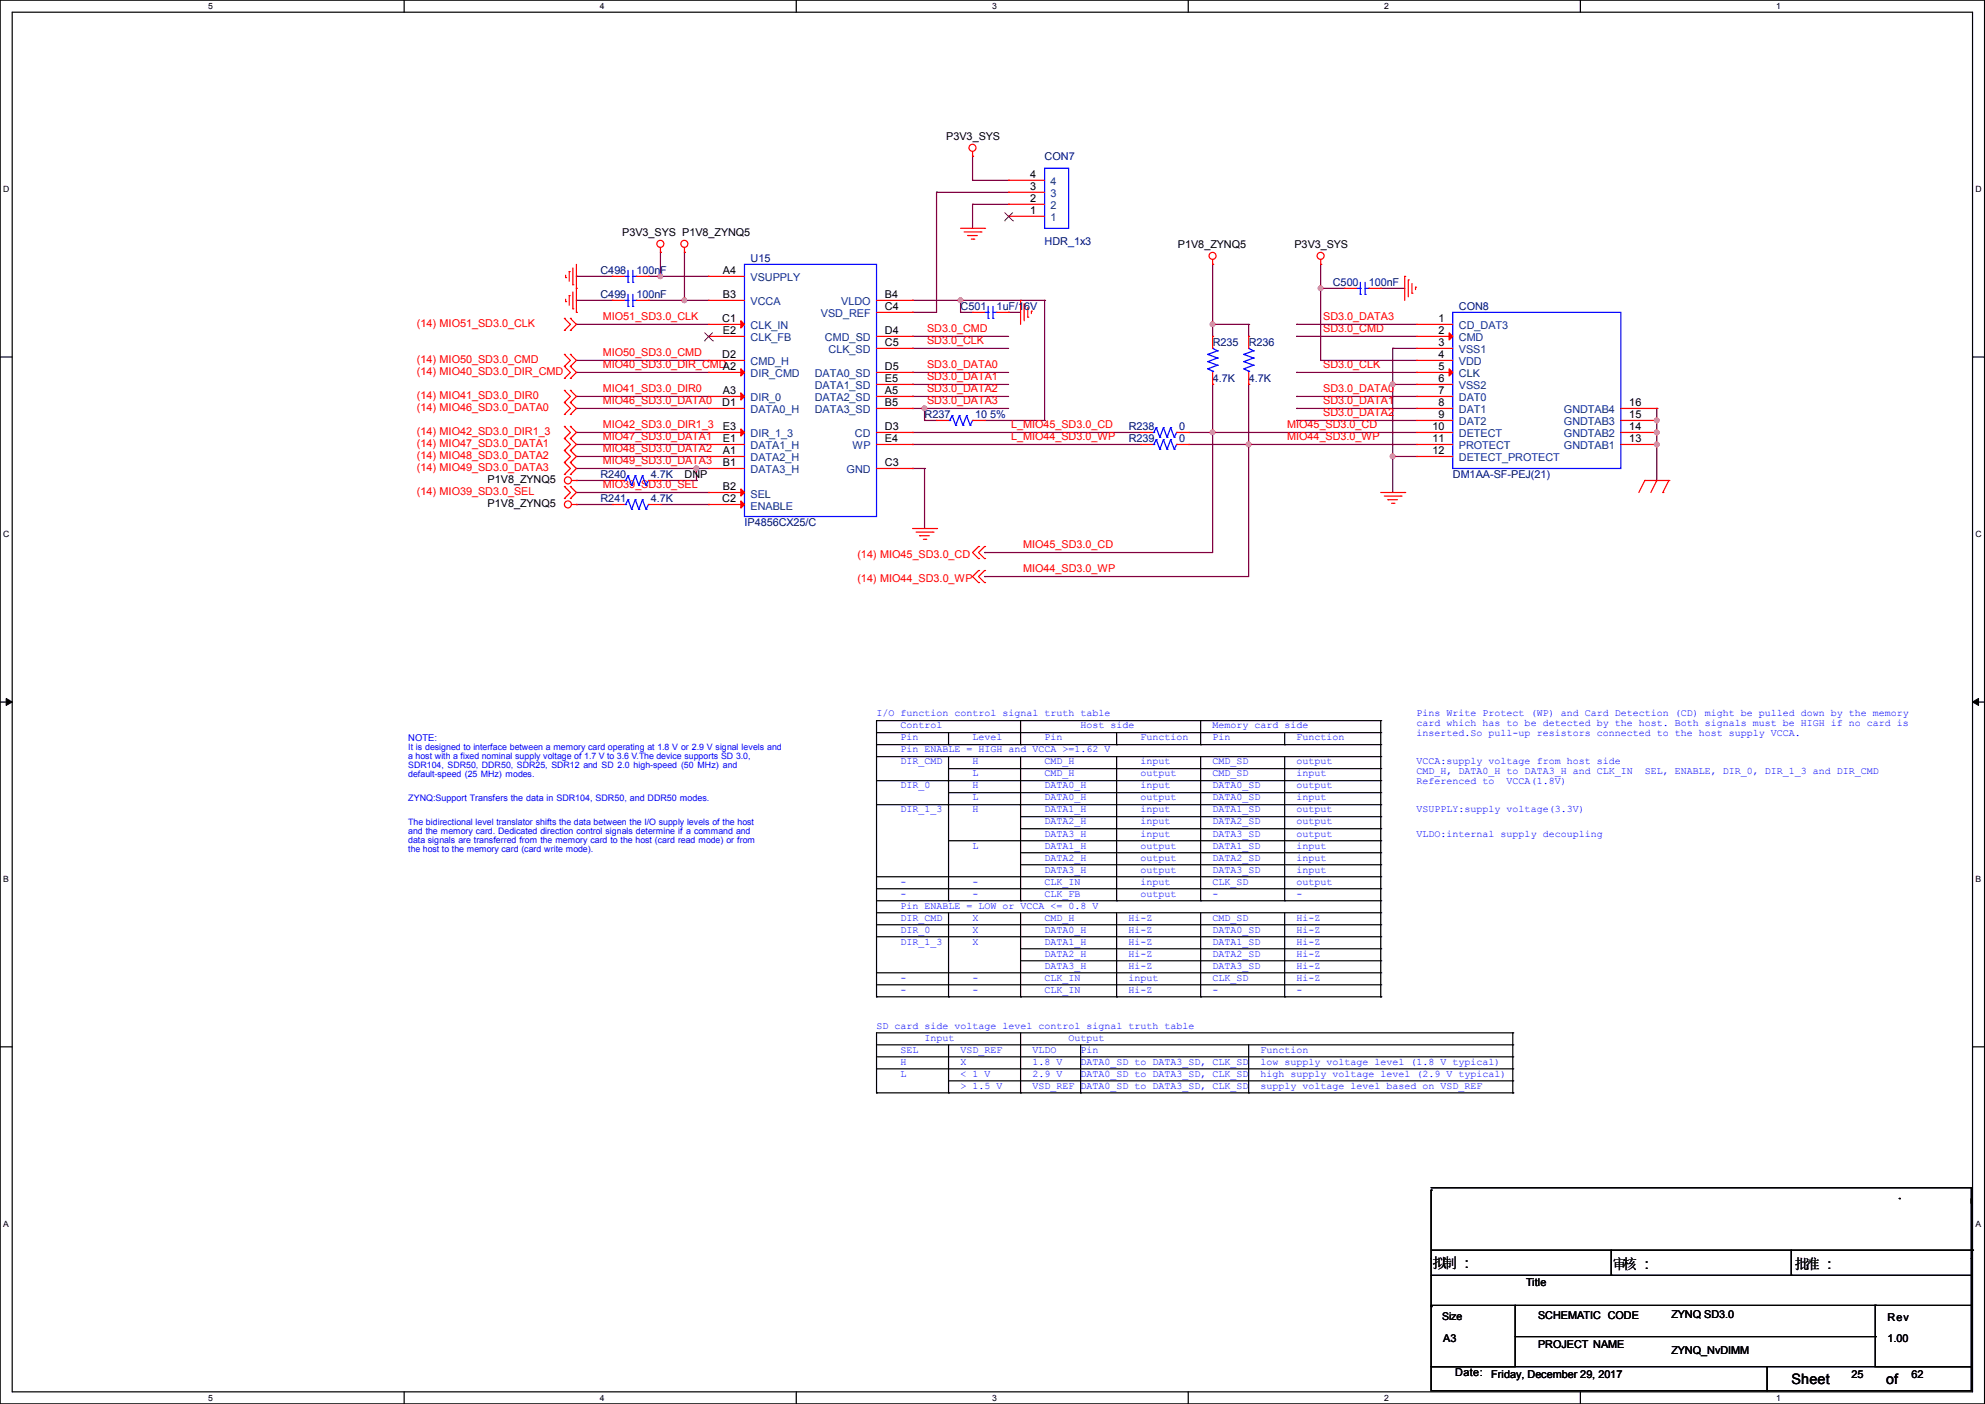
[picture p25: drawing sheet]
<svg xmlns="http://www.w3.org/2000/svg" width="420mm" height="297mm" viewBox="0 0 420 297" stroke-linecap="round" stroke-linejoin="round" font-family="sans-serif">
<defs><g id="words">
<g font-size="3">
<text x="303.1" y="268.2">拟制 :::</text>
<text x="303.1" y="268.2">拟制</text>
<text x="341.2" y="268.5">审核 :::</text>
<text x="341.2" y="268.5">审核</text>
<text x="379.8" y="268.5">批准 :::</text>
<text x="379.8" y="268.5">批准</text>
<text x="379" y="292.9">Sheet</text>
<text x="399.1" y="292.8">of</text>
</g>
<g font-size="2.3">
<text x="200.2" y="29.5">P3V3_SYS</text>
<text x="218" y="40.1">3</text>
<text x="218" y="37.6">4</text>
<text x="218" y="45.2">1</text>
<text x="218" y="42.7">2</text>
<text x="131.6" y="49.9">P3V3_SYS P1V8_ZYNQ5</text>
<text x="249.2" y="52.4">P1V8_ZYNQ5</text>
<text x="273.9" y="52.4">P3V3_SYS</text>
<text x="153" y="57.9">A4</text>
<text x="153" y="63">B3</text>
<text x="187.3" y="63">B4</text>
<text x="187.3" y="65.5">C4</text>
<text x="152.8" y="68.1">C1</text>
<text x="153" y="70.6">E2</text>
<text x="187.3" y="70.6">D4</text>
<text x="304.4" y="68.1">1</text>
<text x="304.4" y="70.6">2</text>
<text x="152.8" y="75.7">D2</text>
<text x="187.3" y="73.2">C5</text>
<text x="304.4" y="73.2">3</text>
<text x="304.4" y="75.7">4</text>
<text x="153" y="83.3">A3</text>
<text x="187.3" y="83.3">A5</text>
<text x="187.3" y="78.2">D5</text>
<text x="187.3" y="80.8">E5</text>
<text x="304.4" y="78.2">5</text>
<text x="304.4" y="80.8">6</text>
<text x="304.4" y="83.3">7</text>
<text x="152.8" y="85.9">D1</text>
<text x="187.3" y="85.9">B5</text>
<text x="304.4" y="85.9">8</text>
<text x="304.4" y="88.4">9</text>
<text x="344.7" y="88.4">15</text>
<text x="344.7" y="85.9">16</text>
<text x="153" y="93.5">E1</text>
<text x="153" y="90.9">E3</text>
<text x="187.3" y="90.9">D3</text>
<text x="187.3" y="93.5">E4</text>
<text x="303.1" y="90.9">10</text>
<text x="303.1" y="93.5">11</text>
<text x="344.7" y="93.5">13</text>
<text x="344.7" y="90.9">14</text>
<text x="144.8" y="101.2">DNP</text>
<text x="153" y="96">A1</text>
<text x="153" y="98.6">B1</text>
<text x="187.3" y="98.6">C3</text>
<text x="303.1" y="96">12</text>
<text x="103.2" y="102.2">P1V8_ZYNQ5</text>
<text x="103.2" y="107.3">P1V8_ZYNQ5</text>
<text x="152.8" y="106.2">C2</text>
<text x="153" y="103.6">B2</text>
<text x="322.9" y="272.1">Title</text>
<text x="325.4" y="279">SCHEMATIC CODE</text>
<text x="353.6" y="278.7">ZYNQ SD3.0</text>
<text x="399.4" y="279.5">Rev</text>
<text x="305.4" y="283.8">A3</text>
<text x="325.4" y="285.1">PROJECT NAME</text>
<text x="353.6" y="286.3">ZYNQ_NvDIMM</text>
<text x="399.4" y="283.8">1.00</text>
<text x="307.9" y="291.2">Date:</text>
<text x="315.5" y="291.4">Friday, December 29, 2017</text>
<text x="391.7" y="291.4">25</text>
<text x="404.4" y="291.4">62</text>
</g>
<g font-size="2.3" fill="#000080">
<text x="221" y="33.9">CON7</text>
<text x="221" y="51.9">HDR_1x3</text>
<text x="127" y="58">C498</text>
<text x="134.7" y="58">100nF</text>
<text x="158.8" y="55.5">U15</text>
<text x="127" y="63.1">C499</text>
<text x="134.7" y="63.1">100nF</text>
<text x="203.3" y="65.6">C501</text>
<text x="210.9" y="65.6">1uF/16V</text>
<text x="282" y="60.5">C500</text>
<text x="289.6" y="60.5">100nF</text>
<text x="308.7" y="65.6">CON8</text>
<text x="256.6" y="73.2">R235</text>
<text x="264.2" y="73.2">R236</text>
<text x="256.6" y="80.9">4.7K</text>
<text x="264.2" y="80.9">4.7K</text>
<text x="195.6" y="88.5">R237</text>
<text x="206.3" y="88.5">10 5%</text>
<text x="238.8" y="93.6">R239</text>
<text x="238.8" y="91">R238</text>
<text x="249.5" y="93.6">0</text>
<text x="249.5" y="91">0</text>
<text x="127" y="101.2">R240</text>
<text x="137.7" y="101.2">4.7K</text>
<text x="307.4" y="101.2">DM1AA-SF-PEJ(21)</text>
<text x="127" y="106.3">R241</text>
<text x="137.7" y="106.3">4.7K</text>
<text x="157.5" y="111.3">IP4856CX25/C</text>
</g>
<g font-size="2.3" fill="#004080">
<text x="222.3" y="41.7">3</text>
<text x="222.3" y="39.2">4</text>
<text x="222.3" y="46.8">1</text>
<text x="222.3" y="44.3">2</text>
<text x="158.8" y="59.5">VSUPPLY</text>
<text x="158.8" y="64.6">VCCA</text>
<text x="178" y="64.6">VLDO</text>
<text x="158.8" y="69.7">CLK_IN</text>
<text x="173.7" y="67.1">VSD_REF</text>
<text x="308.7" y="69.7">CD_DAT3</text>
<text x="158.8" y="77.3">CMD_H</text>
<text x="158.8" y="72.2">CLK_FB</text>
<text x="174.6" y="72.2">CMD_SD</text>
<text x="175.3" y="74.8">CLK_SD</text>
<text x="308.7" y="72.2">CMD</text>
<text x="308.7" y="74.8">VSS1</text>
<text x="308.7" y="77.3">VDD</text>
<text x="158.8" y="79.8">DIR_CMD</text>
<text x="172.4" y="79.8">DATA0_SD</text>
<text x="172.4" y="82.4">DATA1_SD</text>
<text x="308.7" y="79.8">CLK</text>
<text x="308.7" y="82.4">VSS2</text>
<text x="158.8" y="84.9">DIR_0</text>
<text x="158.8" y="87.5">DATA0_H</text>
<text x="172.4" y="84.9">DATA2_SD</text>
<text x="172.4" y="87.5">DATA3_SD</text>
<text x="308.7" y="84.9">DAT0</text>
<text x="308.7" y="87.5">DAT1</text>
<text x="330.9" y="87.5">GNDTAB4</text>
<text x="158.8" y="95.1">DATA1_H</text>
<text x="158.8" y="92.5">DIR_1_3</text>
<text x="180.4" y="95.1">WP</text>
<text x="180.9" y="92.5">CD</text>
<text x="308.7" y="90">DAT2</text>
<text x="308.7" y="92.5">DETECT</text>
<text x="308.7" y="95.1">PROTECT</text>
<text x="330.9" y="95.1">GNDTAB1</text>
<text x="330.9" y="92.5">GNDTAB2</text>
<text x="330.9" y="90">GNDTAB3</text>
<text x="158.8" y="97.6">DATA2_H</text>
<text x="158.8" y="100.2">DATA3_H</text>
<text x="179.1" y="100.2">GND</text>
<text x="308.7" y="97.6">DETECT_PROTECT</text>
<text x="158.8" y="105.2">SEL</text>
<text x="158.8" y="107.8">ENABLE</text>
</g>
<g font-size="2.3" fill="#f00">
<text x="88.2" y="69.2">(14) MIO51_SD3.0_CLK</text>
<text x="127.6" y="67.7">MIO51_SD3.0_CLK</text>
<text x="196.1" y="70.2">SD3.0_CMD</text>
<text x="280" y="70.2">SD3.0_CMD</text>
<text x="280" y="67.7">SD3.0_DATA3</text>
<text x="88.2" y="76.8">(14) MIO50_SD3.0_CMD</text>
<text x="127.6" y="75.3">MIO50_SD3.0_CMD</text>
<text x="127.6" y="77.9">MIO40_SD3.0_DIR_CMDA2</text>
<text x="196.1" y="77.9">SD3.0_DATA0</text>
<text x="196.1" y="72.8">SD3.0_CLK</text>
<text x="280" y="77.9">SD3.0_CLK</text>
<text x="88.2" y="79.3">(14) MIO40_SD3.0_DIR_CMD</text>
<text x="127.6" y="82.9">MIO41_SD3.0_DIR0</text>
<text x="196.1" y="80.4">SD3.0_DATA1</text>
<text x="196.1" y="82.9">SD3.0_DATA2</text>
<text x="280" y="82.9">SD3.0_DATA0</text>
<text x="88.2" y="84.4">(14) MIO41_SD3.0_DIR0</text>
<text x="88.2" y="87">(14) MIO46_SD3.0_DATA0</text>
<text x="127.6" y="85.5">MIO46_SD3.0_DATA0</text>
<text x="196.1" y="85.5">SD3.0_DATA3</text>
<text x="280" y="85.5">SD3.0_DATA1</text>
<text x="280" y="88">SD3.0_DATA2</text>
<text x="88.2" y="92">(14) MIO42_SD3.0_DIR1_3</text>
<text x="88.2" y="94.6">(14) MIO47_SD3.0_DATA1</text>
<text x="127.6" y="90.6">MIO42_SD3.0_DIR1_3</text>
<text x="127.6" y="93.1">MIO47_SD3.0_DATA1</text>
<text x="127.6" y="95.6">MIO48_SD3.0_DATA2</text>
<text x="213.9" y="90.6">L_MIO45_SD3.0_CD</text>
<text x="213.9" y="93.1">L_MIO44_SD3.0_WP</text>
<text x="272.3" y="90.6">MIO45_SD3.0_CD</text>
<text x="272.3" y="93.1">MIO44_SD3.0_WP</text>
<text x="88.2" y="97.1">(14) MIO48_SD3.0_DATA2</text>
<text x="88.2" y="99.7">(14) MIO49_SD3.0_DATA3</text>
<text x="127.6" y="98.2">MIO49_SD3.0_DATA3</text>
<text x="88.2" y="104.7">(14) MIO39_SD3.0_SEL</text>
<text x="127.6" y="103.3">MIO39_SD3.0_SEL</text>
<text x="181.4" y="117.9">(14) MIO45_SD3.0_CD</text>
<text x="216.5" y="116">MIO45_SD3.0_CD</text>
<text x="181.4" y="123">(14) MIO44_SD3.0_WP</text>
<text x="216.5" y="121">MIO44_SD3.0_WP</text>
</g>
<text font-size="2.2" x="305.1" y="279.2">Size</text>
<g font-size="2.1" fill="#00f">
<text x="185.4" y="151.6">I/O function control signal truth table</text>
<text x="190.5" y="154.1">Control</text>
<text x="228.6" y="154.1">Host side</text>
<text x="256.6" y="154.1">Memory card side</text>
<text x="299.7" y="151.6">Pins Write Protect (WP) and Card Detection (CD) might be pulled down by the memory</text>
<text x="299.7" y="153.7">card which has to be detected by the host. Both signals must be HIGH if no card is</text>
<text x="299.7" y="155.8">inserted.So pull-up resistors connected to the host supply VCCA.</text>
<text x="190.5" y="156.6">Pin</text>
<text x="190.5" y="159.2">Pin ENABLE = HIGH and VCCA &gt;=1.62 V</text>
<text x="190.5" y="161.7">DIR_CMD</text>
<text x="205.8" y="161.7">H</text>
<text x="205.8" y="156.6">Level</text>
<text x="221" y="156.6">Pin</text>
<text x="221" y="161.7">CMD_H</text>
<text x="241.3" y="156.6">Function</text>
<text x="241.3" y="161.7">input</text>
<text x="256.6" y="156.6">Pin</text>
<text x="256.6" y="161.7">CMD_SD</text>
<text x="274.3" y="156.6">Function</text>
<text x="274.3" y="161.7">output</text>
<text x="299.7" y="161.7">VCCA:supply voltage from host side</text>
<text x="190.5" y="166.8">DIR_0</text>
<text x="205.8" y="166.8">H</text>
<text x="205.8" y="164.3">L</text>
<text x="221" y="164.3">CMD_H</text>
<text x="221" y="166.8">DATA0_H</text>
<text x="241.3" y="164.3">output</text>
<text x="241.3" y="166.8">input</text>
<text x="256.6" y="164.3">CMD_SD</text>
<text x="256.6" y="166.8">DATA0_SD</text>
<text x="274.3" y="164.3">input</text>
<text x="274.3" y="166.8">output</text>
<text x="299.7" y="163.8">CMD_H, DATA0_H to DATA3_H and CLK_IN</text>
<text x="299.7" y="165.9">Referenced to</text>
<text x="318.8" y="165.9">VCCA(1.8V)</text>
<text x="348" y="163.8">SEL, ENABLE, DIR_0, DIR_1_3 and DIR_CMD</text>
<text x="190.5" y="171.9">DIR_1_3</text>
<text x="205.8" y="171.9">H</text>
<text x="205.8" y="169.3">L</text>
<text x="221" y="169.3">DATA0_H</text>
<text x="221" y="171.9">DATA1_H</text>
<text x="241.3" y="169.3">output</text>
<text x="241.3" y="171.9">input</text>
<text x="256.6" y="169.3">DATA0_SD</text>
<text x="256.6" y="171.9">DATA1_SD</text>
<text x="274.3" y="169.3">input</text>
<text x="274.3" y="171.9">output</text>
<text x="299.7" y="171.9">VSUPPLY:supply voltage(3.3V)</text>
<text x="205.8" y="179.5">L</text>
<text x="221" y="174.4">DATA2_H</text>
<text x="221" y="179.5">DATA1_H</text>
<text x="221" y="177">DATA3_H</text>
<text x="241.3" y="174.4">input</text>
<text x="241.3" y="177">input</text>
<text x="241.3" y="179.5">output</text>
<text x="256.6" y="174.4">DATA2_SD</text>
<text x="256.6" y="177">DATA3_SD</text>
<text x="256.6" y="179.5">DATA1_SD</text>
<text x="274.3" y="174.4">output</text>
<text x="274.3" y="177">output</text>
<text x="274.3" y="179.5">input</text>
<text x="299.7" y="177">VLDO:internal supply decoupling</text>
<text x="221" y="184.6">DATA3_H</text>
<text x="221" y="182">DATA2_H</text>
<text x="241.3" y="182">output</text>
<text x="241.3" y="184.6">output</text>
<text x="256.6" y="184.6">DATA3_SD</text>
<text x="256.6" y="182">DATA2_SD</text>
<text x="274.3" y="182">input</text>
<text x="274.3" y="184.6">input</text>
<text x="190.5" y="187.1">-</text>
<text x="190.5" y="189.7">-</text>
<text x="205.8" y="187.1">-</text>
<text x="205.8" y="189.7">-</text>
<text x="221" y="187.1">CLK_IN</text>
<text x="221" y="189.7">CLK_FB</text>
<text x="241.3" y="187.1">input</text>
<text x="241.3" y="189.7">output</text>
<text x="256.6" y="187.1">CLK_SD</text>
<text x="256.6" y="189.7">-</text>
<text x="274.3" y="187.1">output</text>
<text x="274.3" y="189.7">-</text>
<text x="190.5" y="194.7">DIR_CMD</text>
<text x="190.5" y="197.3">DIR_0</text>
<text x="190.5" y="192.2">Pin ENABLE = LOW or VCCA &lt;= 0.8 V</text>
<text x="205.8" y="194.7">X</text>
<text x="205.8" y="197.3">X</text>
<text x="221" y="194.7">CMD_H</text>
<text x="221" y="197.3">DATA0_H</text>
<text x="238.8" y="194.7">Hi-Z</text>
<text x="238.8" y="197.3">Hi-Z</text>
<text x="256.6" y="194.7">CMD_SD</text>
<text x="256.6" y="197.3">DATA0_SD</text>
<text x="274.3" y="194.7">Hi-Z</text>
<text x="274.3" y="197.3">Hi-Z</text>
<text x="190.5" y="199.8">DIR_1_3</text>
<text x="205.8" y="199.8">X</text>
<text x="221" y="199.8">DATA1_H</text>
<text x="221" y="202.4">DATA2_H</text>
<text x="238.8" y="199.8">Hi-Z</text>
<text x="238.8" y="202.4">Hi-Z</text>
<text x="256.6" y="199.8">DATA1_SD</text>
<text x="256.6" y="202.4">DATA2_SD</text>
<text x="274.3" y="199.8">Hi-Z</text>
<text x="274.3" y="202.4">Hi-Z</text>
<text x="190.5" y="207.4">-</text>
<text x="190.5" y="210">-</text>
<text x="205.8" y="207.4">-</text>
<text x="205.8" y="210">-</text>
<text x="221" y="204.9">DATA3_H</text>
<text x="221" y="207.4">CLK_IN</text>
<text x="221" y="210">CLK_IN</text>
<text x="238.8" y="204.9">Hi-Z</text>
<text x="238.8" y="210">Hi-Z</text>
<text x="238.8" y="207.4">input</text>
<text x="256.6" y="204.9">DATA3_SD</text>
<text x="256.6" y="207.4">CLK_SD</text>
<text x="256.6" y="210">-</text>
<text x="274.3" y="204.9">Hi-Z</text>
<text x="274.3" y="207.4">Hi-Z</text>
<text x="274.3" y="210">-</text>
<text x="185.4" y="217.6">SD card side voltage level control signal truth table</text>
<text x="195.6" y="220.1">Input</text>
<text x="226.1" y="220.1">Output</text>
<text x="190.5" y="222.7">SEL</text>
<text x="190.5" y="225.2">H</text>
<text x="190.5" y="227.8">L</text>
<text x="203.2" y="222.7">VSD_REF</text>
<text x="203.2" y="227.8">&lt; 1 V</text>
<text x="203.2" y="225.2">X</text>
<text x="218.5" y="222.7">VLDO</text>
<text x="218.5" y="225.2">1.8 V</text>
<text x="218.5" y="227.8">2.9 V</text>
<text x="228.6" y="225.2">DATA0_SD to DATA3_SD, CLK_SD</text>
<text x="228.6" y="222.7">Pin</text>
<text x="228.6" y="227.8">DATA0_SD to DATA3_SD, CLK_SD</text>
<text x="266.7" y="222.7">Function</text>
<text x="266.7" y="225.2">low supply voltage level (1.8 V typical)</text>
<text x="266.7" y="227.8">high supply voltage level (2.9 V typical)</text>
<text x="203.2" y="230.3">&gt; 1.5 V</text>
<text x="218.5" y="230.3">VSD_REF DATA0_SD to DATA3_SD, CLK_SD</text>
<text x="266.7" y="230.3">supply voltage level based on VSD_REF</text>
</g>
<text font-size="2" fill="#00f" x="86.4" y="156.8">NOTE:</text>
<g font-size="1.9" fill="#00f">
<text x="86.4" y="158.7">It is designed to interface between a memory card operating at 1.8 V or 2.9 V signal levels and</text>
<text x="86.4" y="160.7">a host with a fixed nominal supply voltage of 1.7 V to 3.6 V.The device supports SD 3.0,</text>
<text x="86.4" y="162.6">SDR104, SDR50, DDR50, SDR25, SDR12 and SD 2.0 high-speed (50 MHz) and</text>
<text x="86.4" y="164.5">default-speed (25 MHz) modes.</text>
<text x="86.4" y="169.4">ZYNQ:Support Transfers the data in SDR104, SDR50, and DDR50 modes.</text>
<text x="86.4" y="174.5">The bidirectional level translator shifts the data between the I/O supply levels of the host</text>
<text x="86.4" y="176.4">and the memory card. Dedicated direction control signals determine if a command and</text>
<text x="86.4" y="178.3">data signals are transferred from the memory card to the host (card read mode) or from</text>
<text x="86.4" y="180.2">the host to the memory card (card write mode).</text>
</g>
<g font-size="1.8">
<text x="44" y="1.9">5</text>
<text x="127" y="1.9">4</text>
<text x="209.9" y="1.9">3</text>
<text x="292.9" y="1.9">2</text>
<text x="375.8" y="1.9">1</text>
<text x=".7" y="40.6">D</text>
<text x="418" y="40.6">D</text>
<text x=".7" y="113.6">C</text>
<text x="418" y="113.6">C</text>
<text x=".7" y="186.6">B</text>
<text x="418" y="186.6">B</text>
<text x=".7" y="259.5">A</text>
<text x="418" y="259.5">A</text>
<text x="44" y="296.3">5</text>
<text x="127" y="296.3">4</text>
<text x="209.9" y="296.3">3</text>
<text x="292.9" y="296.3">2</text>
<text x="375.8" y="296.3">1</text>
</g>
</g></defs>
<path d="M0 0h419.9v297h-419.9zM2.6 2.6h414.8v291.8h-414.8z" fill="none" stroke="#000" stroke-width=".25"/>
<g fill="#fff">
<path d="M44 .3h1v2h-1z"/>
<path d="M44 294.7h1v2h-1z"/>
</g>
<path d="M85.5 0v2.6M85.5 294.4v2.6" fill="none" stroke="#000" stroke-width=".25"/>
<g fill="#fff">
<path d="M127 .3h.9v2h-.9z"/>
<path d="M127 294.7h.9v2h-.9z"/>
</g>
<path d="M168.5 0v2.6M168.5 294.4v2.6" fill="none" stroke="#000" stroke-width=".25"/>
<g fill="#fff">
<path d="M209.9 .3h1v2h-1z"/>
<path d="M209.9 294.7h1v2h-1z"/>
</g>
<path d="M251.4 0v2.6M251.4 294.4v2.6" fill="none" stroke="#000" stroke-width=".25"/>
<g fill="#fff">
<path d="M292.9 .3h.9v2h-.9z"/>
<path d="M292.9 294.7h.9v2h-.9z"/>
</g>
<path d="M334.4 0v2.6M334.4 294.4v2.6" fill="none" stroke="#000" stroke-width=".25"/>
<g fill="#fff">
<path d="M375.8 .3h1v2h-1z"/>
<path d="M375.8 294.7h1v2h-1z"/>
<path d="M.7 39h1.2v2h-1.2z"/>
<path d="M418 39h1.3v2h-1.3z"/>
<path d="M.7 112h1.2v2h-1.2z"/>
<path d="M418 112h1.3v2h-1.3z"/>
</g>
<path d="M0 75.5h2.6M417.4 75.5h2.5" fill="none" stroke="#000" stroke-width=".25"/>
<g fill="#fff">
<path d="M.7 185h1.2v1.9h-1.2z"/>
<path d="M418 185h1.2v1.9h-1.2z"/>
</g>
<path d="M0 148.5h2.6M417.4 148.5h2.5" fill="none" stroke="#000" stroke-width=".25"/>
<path d="M1.3 147.7l1.3 .8-1.3 .7zM417.4 148.5l1.2-.8v1.5z" fill="#000" stroke="#000" stroke-width=".21"/>
<g fill="#fff">
<path d="M.7 257.9h1.2v2h-1.2z"/>
<path d="M418 257.9h1.2v2h-1.2z"/>
</g>
<g fill="none" stroke="#000" stroke-width=".25">
<path d="M185.5 155h106.6M185.5 157.5h106.6M200.7 157.5h.1M200.7 155v2.5M215.9 157.5h.1M215.9 152.4v5.1M236.3 157.5h.1M236.3 155v2.5M254 157.5h.1M254 152.4v5.1M271.8 157.5h.1M271.8 155v2.5"/>
<path d="M292.1 152.4h.1M292.1 155h.1M292.1 157.5h.1M292.1 152.4h-106.6v58.5M292.1 152.4v58.5M185.5 160.1h106.6M185.5 165.1h106.6M185.5 170.2h106.6M200.7 162.6h91.4M200.7 167.7h91.4M200.7 177.8h91.4M200.7 160.1v30.4"/>
<path d="M215.9 172.8h76.2M215.9 175.3h76.2M215.9 160.1v30.4M236.3 160.1v30.4M254 160.1v30.4M271.8 160.1v30.4M292.1 160.1h.1M292.1 162.6h.1M292.1 165.1h.1M292.1 167.7h.1M292.1 170.2h.1M292.1 172.8h.1"/>
<path d="M292.1 175.3h.1M292.1 177.8h.1M185.5 185.5h106.6M185.5 193.1h106.6M185.5 195.6h106.6M185.5 198.2h106.6M185.5 188h106.6M185.5 190.5h106.6M200.7 190.5h.1M200.7 193.1v17.8M215.9 190.5h.1M215.9 180.4h76.2"/>
<path d="M215.9 182.9h76.2M215.9 193.1v17.8M236.3 190.5h.1M236.3 193.1v17.8M254 190.5h.1M254 193.1v17.8M271.8 190.5h.1M271.8 193.1v17.8M292.1 180.4h.1M292.1 182.9h.1M292.1 185.5h.1M292.1 193.1h.1"/>
<path d="M292.1 195.6h.1M292.1 198.2h.1M292.1 188h.1M292.1 190.5h.1M185.5 210.9h.1M185.5 205.8h106.6M185.5 208.3h106.6M185.5 210.9h106.6M200.7 210.9h.1M215.9 210.9h.1M215.9 200.7h76.2M215.9 218.5v12.7"/>
<path d="M215.9 203.2h76.2M236.3 210.9h.1M254 210.9h.1M271.8 210.9h.1M292.1 200.7h.1M292.1 210.9h.1M292.1 203.2h.1M292.1 205.8h.1M292.1 208.3h.1M320.1 218.5h.1M320.1 218.5h-134.6v12.7M320.1 218.5v12.7"/>
<path d="M0 221.4h2.6M185.5 231.2h.1M185.5 221h134.6M185.5 223.6h134.6M185.5 226.1h134.6M185.5 231.2h134.6M200.7 231.2h.1M200.7 221v10.2M200.7 228.6h119.4M215.9 231.2h.1M228.6 231.2h.1M228.6 221v10.2"/>
<path d="M264.2 231.2h.1M264.2 221v10.2M320.1 221h.1M320.1 223.6h.1M320.1 226.1h.1M320.1 228.6h.1M320.1 231.2h.1M417.4 221.4h2.5M302.8 251.8h.1M302.8 251.8v24.6M302.8 251.2h114.3M401.9 253.5h.1"/>
<path d="M417.1 251.2h.1M417.1 251.2v24.9M302.8 276.1h17.8v13h-17.8zM302.8 276.4h.1M302.8 269.8h114.3M303.1 264.5h114.3M320.6 276.1h76.2M340.9 269.8h.1M340.9 264.5v5.3M379 269.8h.1M379 264.5v5.3M396.8 276.1h20.3v13h-20.3z"/>
<path d="M396.8 276.1h.1M417.1 269.8h.1M417.1 266.2h.1M417.1 276.1h.1M417.4 264.5h.1M302.8 289.1h71.1v5.1h-71.1zM320.6 282.7h76.2M373.9 289.1h43.2v5.1h-43.2zM396.8 282.7h.1"/>
</g>
<g fill="none" stroke="#800040" stroke-width=".25">
<path d="M205.8 33.1h.1M205.8 38.1h.1M205.8 33.1v5M205.8 38.1h7.6M122 58.5h.1M122 58.5h7.6M137.2 58.5h.1M137.2 58.5h12.7M139.7 58.5h.1M139.7 53.4h.1M139.7 53.4v5.1M144.8 53.4h.1"/>
<path d="M144.8 53.4v10.1M198.2 40.7h.1M198.2 40.7v25.4h-5.1M198.2 40.7h15.2M205.8 43.2h.1M205.8 43.2v5.1M205.8 43.2h7.6M256.6 55.9h.1M256.6 55.9v15.3M279.4 55.9h.1M279.4 55.9v20.3M122 63.5h.1"/>
<path d="M122 68.6h.1M122 76.2h.1M122 78.8h.1M122 78.8h27.9M122 68.6h27.9M122 63.5h7.6M122 76.2h27.9M137.2 63.5h.1M137.2 63.5h12.7M144.8 63.5h.1M193.1 78.8h.1M193.1 71.2h.1"/>
<path d="M193.1 73.7h.1M193.1 63.5h.1M193.1 66.1h.1M193.1 73.7h20.3M193.1 78.8h20.3M193.1 71.2h20.3M193.1 63.5h27.9M203.2 66.1h.1M203.2 63.5h.1M203.2 66.1h2.6M203.2 63.5v2.6M213.4 66.1h.1"/>
<path d="M213.4 66.1h2.5M221 63.5h.1M221 63.5v25.4M256.6 68.6h.1M256.6 68.6h7.6M264.2 68.6h.1M264.2 68.6v2.6M274.4 78.8h.1M274.4 71.2h.1M274.4 68.6h.1M274.4 78.8h25.4M274.4 71.2h25.4"/>
<path d="M274.4 68.6h25.4M279.4 76.2h.1M279.4 61h.1M279.4 76.2h20.4M279.4 61h5.1M292.1 61h.1M292.1 61h5.1M294.7 73.7h.1M294.7 73.7h5.1M294.7 73.7v30.5M122 83.9h.1M122 86.4h.1"/>
<path d="M122 91.5h.1M122 94h.1M122 96.6h.1M122 99.1h.1M122 96.6h27.9M122 83.9h27.9M122 86.4h27.9M122 99.1h27.9M122 91.5h27.9M122 94h27.9M147.4 99.1h.1M147.4 99.1v2.5"/>
<path d="M193.1 81.3h.1M193.1 83.9h.1M193.1 86.4h.1M193.1 99.1h.1M193.1 91.5h.1M193.1 94h.1M193.1 81.3h20.3M193.1 83.9h20.3M193.1 86.4h20.3M193.1 99.1h2.5M193.1 91.5h48.2M193.1 94h48.2"/>
<path d="M195.6 88.9h.1M195.6 86.4h.1M195.6 99.1h.1M195.6 88.9h2.6M195.6 86.4v2.5M195.6 99.1v12.7M208.3 88.9h12.7M221 88.9h.1M251.5 91.5h48.3M251.5 94h48.3M256.6 91.5h.1M256.6 81.3h.1"/>
<path d="M256.6 81.3v35.6h-48.3M264.2 94h.1M264.2 81.3h.1M264.2 81.3v40.7h-55.9M274.4 83.9h.1M274.4 86.4h.1M274.4 88.9h.1M274.4 83.9h25.4M274.4 86.4h25.4M274.4 88.9h25.4M294.7 81.3h.1M294.7 96.6h.1"/>
<path d="M294.7 81.3h5.1M294.7 96.6h5.1M350.6 86.4h.1M350.6 88.9h.1M350.6 91.5h.1M350.6 94h.1M350.6 86.4v15.2M122 101.6h.1M122 104.2h.1M122 106.7h.1M122 101.6h7.6M122 104.2h27.9"/>
<path d="M122 106.7h7.6M139.7 101.6h7.7M139.7 106.7h10.2M147.4 101.6h.1M149.9 106.7h.1M208.3 116.9h.1M208.3 122h.1"/>
</g>
<g fill="#f0f" stroke="#f0f" stroke-width=".25">
<circle cx="350.5" cy="88.9" r=".49"/>
<circle cx="350.5" cy="91.5" r=".49"/>
<circle cx="350.5" cy="94" r=".49"/>
<circle cx="294.7" cy="81.3" r=".49"/>
<circle cx="294.7" cy="96.5" r=".49"/>
<circle cx="139.7" cy="58.4" r=".49"/>
<circle cx="279.4" cy="61" r=".49"/>
<circle cx="144.8" cy="63.5" r=".49"/>
<circle cx="195.6" cy="86.4" r=".49"/>
<circle cx="147.3" cy="99.1" r=".49"/>
<circle cx="203.2" cy="63.5" r=".49"/>
<circle cx="264.2" cy="94" r=".49"/>
<circle cx="256.6" cy="68.6" r=".49"/>
<circle cx="256.6" cy="91.5" r=".49"/>
</g>
<g fill="none" stroke="#f00" stroke-width=".25">
<path d="M205.8 33.1h.1M205.8 32v1.1M213.4 38.1h.1M213.4 38.1h7.6M119.7 58.7h.1M119.7 58.2v.5M120.4 57.4h.1M120.4 57.4v2.1M121.2 56.7v3.5M122 55.9v10.2M129.6 58.5h.1M129.6 58.5h2.5"/>
<path d="M134.7 58.5h2.5M137.2 58.5h.1M139.7 53.4h.1M139.7 52.4v1M144.8 53.4h.1M144.8 52.4v1M149.9 58.5h.1M149.9 58.5h7.6M203.2 48.3h5.1M204 49.1h3.6M204.8 49.8h.1M204.8 49.8h2"/>
<path d="M205.5 50.6h.5M206 50.6h.1M207.6 49.1h.1M208.3 48.3h.1M213.4 45.8h.1M213.4 43.2h.1M213.4 40.7h.1M213.4 45.8h7.6M213.4 43.2h7.6M213.4 40.7h7.6M256.6 55.9h.1M256.6 54.9v1"/>
<path d="M279.4 55.9h.1M279.4 54.9v1M297.2 58.5h.1M297.2 58.5v5M298 59.2h.1M298 59.2v3.6M298.7 60v2M119.4 67.4h.1M119.4 69.9h.1M119.4 75h.1M119.4 77.5h.1M119.4 67.4l1.3 1.2-1.3 1.3"/>
<path d="M119.4 75l1.3 1.2-1.3 1.3M119.4 77.5l1.3 1.3-1.3 1.3M119.7 63.8h.1M119.7 63.3v.5M120.4 62.5h.1M120.4 62.5v2.1M120.7 69.9h.1M120.7 67.4h.1M120.7 77.5h.1M120.7 75h.1M120.7 67.4l1.3 1.2-1.3 1.3M120.7 75l1.3 1.2-1.3 1.3"/>
<path d="M120.7 77.5l1.3 1.3-1.3 1.3M121.2 65.3h.1M121.2 60.2h.1M121.2 61.8v3.5M122 66.1h.1M122 61h.1M129.6 63.5h.1M129.6 63.5h2.5M134.7 63.5h2.5M137.2 63.5h.1M149.9 78.8h.1M149.9 63.5h.1"/>
<path d="M149.9 68.6h.1M149.9 76.2h.1M149.9 71.2h.1M149.9 78.8h7.6M149.9 63.5h7.6M149.9 68.6h7.6M149.9 76.2h7.6M149.9 71.2h7.6M185.5 78.8h7.6M185.5 63.5h7.6M185.5 66.1h7.6M185.5 73.7h7.6"/>
<path d="M185.5 71.2h7.6M193.1 63.5h.1M193.1 66.1h.1M193.1 73.7h.1M193.1 71.2h.1M193.1 78.8h.1M205.8 66.1h.1M205.8 66.1h2.5M210.9 66.1h2.5M213.4 66.1h.1M215.9 63.5h.1M215.9 63.5v5.1"/>
<path d="M216.7 64.3h.1M216.7 64.3v3.6M217.5 67.1h.1M217.5 65.1v2M218.2 65.8h.1M218.2 65.8v.5M256.6 71.2h.1M256.6 71.2v2.5M256.6 78.8v2.5M264.2 71.2h.1M264.2 71.2v2.5M264.2 78.8v2.5"/>
<path d="M284.5 61h.1M284.5 61h2.6M289.6 61h2.5M292.1 61h.1M298.7 62h.1M299.5 60.7h.1M299.5 60.7v.6M299.8 68.6h.1M299.8 71.2h.1M299.8 73.7h.1M299.8 76.2h.1M299.8 78.8h.1"/>
<path d="M299.8 78.8h7.6M299.8 68.6h7.6M299.8 73.7h7.6M299.8 76.2h7.6M299.8 71.2h7.6M119.4 80.1h.1M119.4 82.6h.1M119.4 85.1h.1M119.4 87.7h.1M119.4 90.2h.1M119.4 92.8h.1M119.4 95.3h.1"/>
<path d="M119.4 97.8h.1M119.4 82.6l1.3 1.3-1.3 1.2M119.4 85.1l1.3 1.3-1.3 1.3M119.4 90.2l1.3 1.3-1.3 1.3M119.4 92.8l1.3 1.2-1.3 1.3M119.4 95.3l1.3 1.3-1.3 1.2M119.4 97.8l1.3 1.3-1.3 1.3M120.7 80.1h.1M120.7 85.1h.1M120.7 82.6h.1M120.7 87.7h.1M120.7 92.8h.1"/>
<path d="M120.7 90.2h.1M120.7 95.3h.1M120.7 97.8h.1M120.7 82.6l1.3 1.3-1.3 1.2M120.7 85.1l1.3 1.3-1.3 1.3M120.7 90.2l1.3 1.3-1.3 1.3M120.7 92.8l1.3 1.2-1.3 1.3M120.7 95.3l1.3 1.3-1.3 1.2M120.7 97.8l1.3 1.3-1.3 1.3M149.9 96.6h.1M149.9 83.9h.1M149.9 99.1h.1"/>
<path d="M149.9 86.4h.1M149.9 94h.1M149.9 91.5h.1M149.9 94h7.6M149.9 96.6h7.6M149.9 83.9h7.6M149.9 99.1h7.6M149.9 86.4h7.6M149.9 91.5h7.6M185.5 94h7.6M185.5 83.9h7.6M185.5 99.1h7.6"/>
<path d="M185.5 86.4h7.6M185.5 91.5h7.6M185.5 81.3h7.6M193.1 83.9h.1M193.1 86.4h.1M193.1 99.1h.1M193.1 91.5h.1M193.1 94h.1M193.1 81.3h.1M198.2 88.9h.1M198.2 88.9h2.5M205.8 88.9h2.5"/>
<path d="M208.3 88.9h.1M241.3 94h.1M241.3 91.5h.1M241.3 94h2.6M241.3 91.5h2.6M249 94h2.5M249 91.5h2.5M251.5 94h.1M251.5 91.5h.1M256.6 81.3h.1M264.2 81.3h.1M299.8 81.3h.1"/>
<path d="M299.8 83.9h.1M299.8 86.4h.1M299.8 88.9h.1M299.8 91.5h.1M299.8 94h.1M299.8 96.6h.1M299.8 94h7.6M299.8 88.9h7.6M299.8 96.6h7.6M299.8 83.9h7.6M299.8 86.4h7.6M299.8 91.5h7.6"/>
<path d="M299.8 81.3h7.6M342.9 94h7.7M342.9 88.9h7.7M342.9 86.4h7.7M342.9 91.5h7.7M350.6 94h.1M350.6 91.5h.1M350.6 88.9h.1M350.6 86.4h.1M119.4 100.4h.1M119.4 102.9h.1M119.4 105.5h.1"/>
<path d="M119.4 102.9l1.3 1.3-1.3 1.3M120.7 100.4h.1M120.7 105.5h.1M120.7 102.9h.1M120.7 102.9l1.3 1.3-1.3 1.3M120.9 101.6h1.1M120.9 106.7h1.1M122 101.6h.1M122 106.7h.1M129.6 101.6h.1M129.6 106.7h.1M129.6 101.6h2.5"/>
<path d="M129.6 106.7h2.5M137.2 101.6h2.5M137.2 106.7h2.5M139.7 101.6h.1M139.7 106.7h.1M149.9 104.2h.1M149.9 106.7h.1M149.9 104.2h7.6M149.9 106.7h7.6M193.1 111.8h5.1M193.8 112.6h3.6M194.6 113.3h.1"/>
<path d="M194.6 113.3h2M195.4 114.1h.5M195.9 114.1h.1M197.4 112.6h.1M198.2 111.8h.1M207.1 115.6h.1M207.1 118.2h.1M207.1 115.6l-1.3 1.3 1.3 1.3M208.3 115.6h.1M208.3 118.2h.1M208.3 115.6l-1.2 1.3 1.2 1.3M292.1 104.2h5.1"/>
<path d="M292.9 104.9h3.6M293.7 105.7h.1M293.7 105.7h2M294.4 106.5h.5M294.9 106.5h.1M296.5 104.9h.1M297.2 104.2h.1M348 101.6h.1M348 101.6h5.1M348 101.6l-1.2 2.6M350.6 101.6h.1M350.6 101.6l-1.3 2.6"/>
<path d="M351.8 104.2h.1M353.1 101.6h.1M353.1 101.6l-1.3 2.6M207.1 120.7h.1M207.1 123.2h.1M207.1 120.7l-1.3 1.3 1.3 1.2M208.3 120.7h.1M208.3 123.2h.1M208.3 120.7l-1.2 1.3 1.2 1.2"/>
<circle cx="205.8" cy="31.3" r=".74"/>
<circle cx="139.7" cy="51.6" r=".74"/>
<circle cx="144.8" cy="51.6" r=".74"/>
<circle cx="256.6" cy="54.1" r=".74"/>
<circle cx="279.4" cy="54.1" r=".74"/>
<circle cx="120.2" cy="101.6" r=".74"/>
<circle cx="120.2" cy="106.7" r=".74"/>
</g>
<g fill="none" stroke="#00f" stroke-width=".25">
<path d="M221 35.6h5.1v12.7h-5.1zM132.1 58.5h.8M132.9 59.7h.1M132.9 58.5h.1M132.9 57.2v2.5M133.9 59.7h.1M133.9 57.2v2.5M133.9 58.5h.8M134.7 58.5h.1M157.5 55.9h28v53.4h-28zM287.8 59.7v2.6M288.8 59.7v2.6"/>
<path d="M132.1 63.5h.8M132.9 64.8h.1M132.9 63.5h.1M132.9 62.3v2.5M133.9 64.8h.1M133.9 62.3v2.5M133.9 63.5h.8M134.7 63.5h.1M208.3 66.1h.8M209.1 67.4h.1M209.1 66.1h.1M209.1 64.8v2.6"/>
<path d="M210.1 67.4h.1M210.1 64.8v2.6M210.1 66.1h.8M210.9 66.1h.1M255.6 78h.1M255.6 76.5h.1M255.6 75h.1M255.6 78l1 .5M255.6 76.5l2 .8M255.6 75l2 .7M256.6 73.7h.1M256.6 78.5h.1"/>
<path d="M256.6 73.7l1 .5M256.6 78.5v.3M257.6 77.3h.1M257.6 75.7h.1M257.6 74.2h.1M257.6 77.3l-2 .7M257.6 75.7l-2 .8M257.6 74.2l-2 .8M263.2 78h.1M263.2 76.5h.1M263.2 75h.1M263.2 78l1 .5"/>
<path d="M263.2 76.5l2 .8M263.2 75l2 .7M264.2 73.7h.1M264.2 78.5h.1M264.2 73.7l1 .5M264.2 78.5v.3M265.2 77.3h.1M265.2 75.7h.1M265.2 74.2h.1M265.2 77.3l-2 .7M265.2 75.7l-2 .8M265.2 74.2l-2 .8"/>
<path d="M287.1 61h.7M287.8 62.3h.1M287.8 61h.1M288.8 62.3h.1M288.8 61h.8M289.6 61h.1M307.4 66.1h35.5v33h-35.5zM200.7 88.9h.3M201 88.9h.1M201.5 87.9h.1M201.5 87.9l-.5 1M201.5 87.9l.7 2.1"/>
<path d="M202.2 90h.1M203 87.9h.1M203 87.9l-.8 2.1M203 87.9l.8 2.1M203.8 90h.1M204.5 87.9h.1M204.5 87.9l-.7 2.1M204.5 87.9l.8 2.1M205.3 90h.1M205.8 88.9h.1M205.8 88.9l-.5 1.1M243.9 94h.2"/>
<path d="M243.9 91.5h.2M244.1 94h.1M244.1 91.5h.1M244.6 93h.1M244.6 90.5h.1M244.6 93l-.5 1M244.6 93l.8 2M244.6 90.5l-.5 1M244.6 90.5l.8 2M245.4 95h.1M245.4 92.5h.1M246.2 93h.1"/>
<path d="M246.2 90.5h.1M246.2 93l-.8 2M246.2 93l.7 2M246.2 90.5l-.8 2M246.2 90.5l.7 2M246.9 95h.1M246.9 92.5h.1M247.7 93h.1M247.7 90.5h.1M247.7 93l-.8 2M247.7 93l.8 2M247.7 90.5l-.8 2"/>
<path d="M247.7 90.5l.8 2M248.5 95h.1M248.5 92.5h.1M249 94h.1M249 91.5h.1M249 94l-.5 1M249 91.5l-.5 1M132.1 101.6h.3M132.1 106.7h.3M132.4 101.6h.1M132.4 106.7h.1M132.9 100.6h.1"/>
<path d="M132.9 105.7h.1M132.9 100.6l-.5 1M132.9 100.6l.7 2.1M132.9 105.7l-.5 1M132.9 105.7l.7 2M133.6 102.7h.1M133.6 107.7h.1M134.4 100.6h.1M134.4 105.7h.1M134.4 100.6l-.8 2.1M134.4 100.6l.8 2.1M134.4 105.7l-.8 2"/>
<path d="M134.4 105.7l.8 2M135.2 102.7h.1M135.2 107.7h.1M135.9 100.6h.1M135.9 105.7h.1M135.9 100.6l-.7 2.1M135.9 100.6l.8 2.1M135.9 105.7l-.7 2M135.9 105.7l.8 2M136.7 102.7h.1M136.7 107.7h.1M137.2 101.6h.1"/>
<path d="M137.2 106.7h.1M137.2 101.6l-.5 1.1M137.2 106.7l-.5 1"/>
</g>
<path d="M212.5 46.7h.1M212.5 44.9l1.8 1.8M214.3 46.7h.1M214.3 44.9l-1.8 1.8M149 72.1h.1M149 70.3l1.8 1.8M150.8 72.1h.1M150.8 70.3l-1.8 1.8" fill="none" stroke="#804000" stroke-width=".21"/>
<g fill="#f00" stroke="#f00" stroke-width=".25">
<path d="M156.8 78l.7 .8-.7 .7z"/>
<path d="M156.8 83.1l.7 .8-.7 .7z"/>
<path d="M156.8 103.4l.7 .8-.7 .7z"/>
<path d="M156.8 67.9l.7 .7-.7 .8z"/>
<path d="M156.8 106l.7 .7-.7 .8z"/>
<path d="M156.8 90.7l.7 .8-.7 .7z"/>
<path d="M306.6 70.4l.8 .8-.8 .7z"/>
<path d="M306.6 78l.8 .8-.8 .7z"/>
</g>
<use href="#words"/>
</svg>
